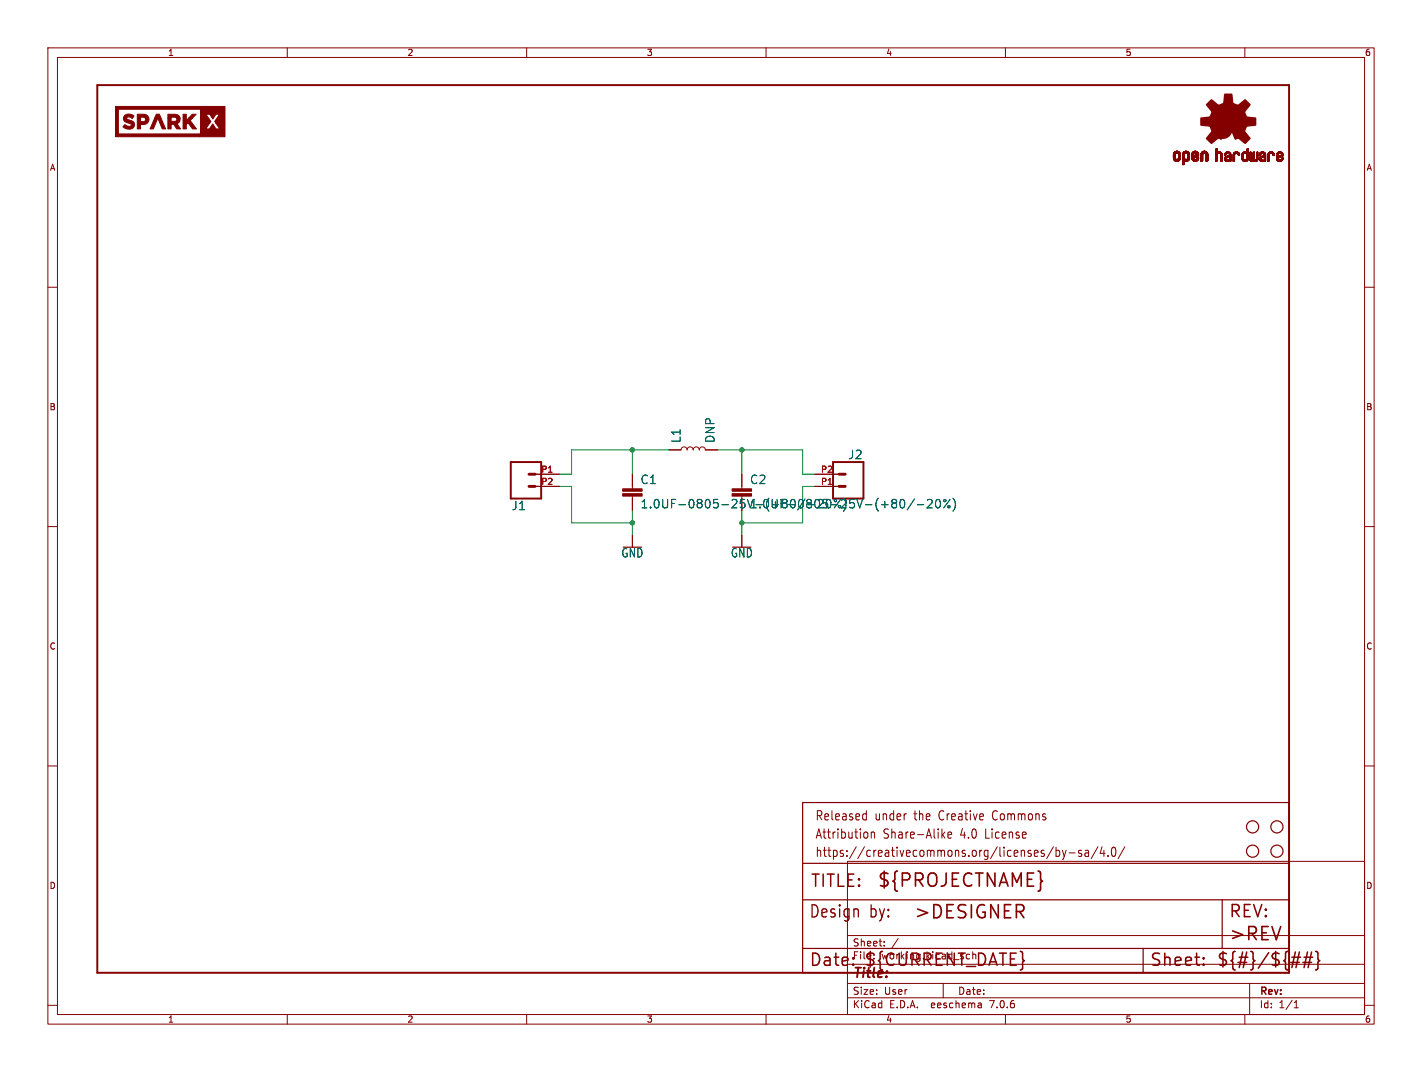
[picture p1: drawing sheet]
<svg xmlns="http://www.w3.org/2000/svg" width="297mm" height="224mm" viewBox="0 0 297 224" stroke-linecap="round" stroke-linejoin="round" font-family="sans-serif">
<defs><g id="words">
<g font-size="3.8" fill="#840000">
<text x="183.1" y="185.7">${PROJECTNAME}</text>
<text x="190.8" y="192.3">&gt;DESIGNER</text>
<text x="256.5" y="196.9">&gt;REV</text>
</g>
<g font-size="3.5" fill="#840000">
<text x="169.2" y="185.7">TITLE:</text>
<text x="168.9" y="192.1">Design</text>
<text x="181.6" y="192.1">by:</text>
<text x="256.5" y="192.1">REV:</text>
<text x="168.9" y="202.2">Date:</text>
<text x="180.3" y="202.2">${CURRENT_DATE}</text>
<text x="240" y="202.2">Sheet:</text>
<text x="254" y="202.2">${#}/${##}</text>
</g>
<text font-size="2.8" fill="#840000" x="178" y="204.8">Title:</text>
<g font-size="2.7" fill="#840000">
<text x="170.2" y="171.7">Released</text>
<text x="182.7" y="171.7">under</text>
<text x="191.1" y="171.7">the</text>
<text x="196.5" y="171.7">Creative</text>
<text x="208" y="171.7">Commons</text>
<text x="170.2" y="175.5">Attribution</text>
<text x="170.2" y="179.3">https://creativecommons.org/licenses/by-sa/4.0/</text>
<text x="184.5" y="175.5">Share-Alike</text>
<text x="200.8" y="175.5">4.0</text>
<text x="206.2" y="175.5">License</text>
</g>
<g font-size="2.5" fill="#006464">
<text x="142.3" y="92.6" transform="rotate(-90 142.3 92.6)">L1</text>
<text x="149.5" y="92.6" transform="rotate(-90 149.5 92.6)">DNP</text>
<text x="133.7" y="101.3">C1</text>
<text x="156.6" y="101.3">C2</text>
<text x="177.1" y="96.1">J2</text>
<text x="106.8" y="106.8">J1</text>
<text x="133.7" y="106.4">1.0UF-0805-25V-(+80/-20%)</text>
<text x="156.6" y="106.4">1.0UF-0805-25V-(+80/-20%)</text>
<text x="129.7" y="116.6">GND</text>
<text x="152.6" y="116.6">GND</text>
</g>
<g font-size="2.1" fill="#840000">
<text x="178" y="197.9">Sheet:</text>
<text x="178" y="200.6">File:</text>
<text x="184.1" y="200.6">working.kicad_sch</text>
<text x="178" y="208">Size:</text>
<text x="184.7" y="208">User</text>
<text x="200" y="208">Date:</text>
<text x="263" y="208.2">Rev:</text>
<text x="178" y="210.8">KiCad</text>
<text x="185.7" y="210.8">E.D.A.</text>
<text x="194.6" y="210.8">eeschema</text>
<text x="207" y="210.8">7.0.6</text>
<text x="263" y="210.8">Id:</text>
<text x="267.1" y="210.8">1/1</text>
</g>
<g font-size="1.8" fill="#840000">
<text x="35" y="11.9">1</text>
<text x="85" y="11.9">2</text>
<text x="135" y="11.9">3</text>
<text x="185" y="11.9">4</text>
<text x="235" y="11.9">5</text>
<text x="285" y="11.9">6</text>
<text x="10.3" y="35.9">A</text>
<text x="285.3" y="35.9">A</text>
<text x="10.3" y="85.9">B</text>
<text x="285.3" y="85.9">B</text>
<text x="10.3" y="135.9">C</text>
<text x="285.3" y="135.9">C</text>
<text x="10.3" y="185.9">D</text>
<text x="285.3" y="185.9">D</text>
<text x="35" y="213.8">1</text>
<text x="85" y="213.8">2</text>
<text x="135" y="213.8">3</text>
<text x="185" y="213.8">4</text>
<text x="235" y="213.8">5</text>
<text x="285" y="213.8">6</text>
</g>
<g font-size="1.8" fill="#a90000">
<text x="113" y="98.8">P1</text>
<text x="113" y="101.3">P2</text>
<text x="171.4" y="101.3">P1</text>
<text x="171.4" y="98.8">P2</text>
</g>
</g></defs>
<g fill="none" stroke="#840000" stroke-width=".21">
<path d="M10 10h277v203.9h-277zM12 12h273v199.9h-273zM60 10v2M110 10v2M160 10v2M210 10v2M260 10v2M10 60h2M285 60h2M111.8 99.1h5M132.1 99.1v3M139.7 94h2.5l.2-.5 .5-.2 .4 .2 .2 .5 .2-.5 .4-.2 .5 .2 .2 .5 .2-.5 .4-.2 .5 .2 .1 .5 .2-.5 .5-.2 .4 .2 .2 .5h2.6"/>
<path d="M154.9 99.1v3M170.2 99.1h5.1M10 110h2M111.8 101.6h5M132.1 103.6v3.1M132.1 111.8v2.5M154.9 103.6v.5M154.9 111.8v2.5M170.2 101.6h5.1M285 110h2M10 160h2M285 160h2"/>
<path d="M177 179.9h108v32h-108zM180.5 170l.4 .1M180.9 169.3v2M180.9 171.2l-.4 .1M181.2 174v.9M182 173.8v1.3M182 174l.2-.2 .4 .1 .1 1.2M196.9 174.4l.5 .7M197.4 173.8l-.7 .7M198 174.4l.8-.1-.1-.4-.5-.1-.2 .3 .1 .9h.6M220 176.9l-1.4 2.5M220.6 177v1.9"/>
<path d="M220.6 177.7l.4-.1 .3 .4-.1 .8h-.6M221.9 177.6l.4 1.3M222.3 178.9l-.2 .5-.2 .1M222.7 177.6l-.4 1.3M223.3 178.2h1.2M225.9 177.7l-.4-.1-.2 .3v.3l.6 .1v.5h-.6M226.7 177.7h.6l.1 1.2M227.4 178.1l-.6 .1a.4 .4 0 0 0-.2 .3 .4 .4 0 0 0 .2 .4l.6-.1M229.3 176.9l-1.4 2.5M230.2 176.9l-.4 1.4h1M230.6 177.6v1.3M231.4 178.7v.2"/>
<path d="M232.4 177.1l.3-.1a1.34 1.34 0 0 1 0 1.9h-.2a1.44 1.44 0 0 1-.1-1.8zM234.9 176.9l-1.4 2.5M177 195.4h108M184.7 197.5v.1M184.7 196.7v.1M187.6 196l-1.3 2M10 210h2M60 211.9v2M110 211.9v2M160 211.9v2M177 208.4h108M177 205.4h108"/>
<path d="M177 201.4h108M197 205.4v3M204.9 209.6l.1 .9M205 210.4l-.2 .1M205 209.9h-.2M210 211.9v2M260 211.9v2M261 205.4v6.5M270.3 210.5h.9M270.3 209.4l.4-.4v1.5M285 210h2"/>
</g>
<g fill="none" stroke="#840000" stroke-width=".25">
<path d="M167.6 167.6h101.6v35.6h-101.6zM167.6 198.1h101.6M167.6 180.3h101.6M167.6 188h101.6M238.8 198.1v5.1M255.3 188v10.1"/>
<circle cx="261.6" cy="172.7" r="1.27"/>
<circle cx="261.6" cy="177.8" r="1.27"/>
<circle cx="266.7" cy="177.8" r="1.27"/>
<circle cx="266.7" cy="172.7" r="1.27"/>
</g>
<g fill="none" stroke="#840000" stroke-width=".32">
<path d="M269.8 199.9h1.8M271.4 198.9l-.7 3.2M272.4 199.9h1.8M273.1 198.9l-.7 3.2M273.9 198.9l-.7 3.2M274.8 198.7l.3 .2 .2 .2v1.2l.3 .4-.3 .3v1.2l-.2 .3-.3 .1M178.2 201.4l.1 .1-.1 .1M251.4 201.4l.1 .1-.1 .1M251.4 201.4l-.1 .1 .1 .1M251.4 200.1v.2M251.4 201.4v.2M251.4 200.1l.1 .1-.1 .1"/>
<path d="M251.4 200.1l-.1 .1 .1 .1M269.6 201h1.8M272.1 201h1.8"/>
</g>
<path d="M20.3 17.8h248.9v185.4h-248.9zM106.7 96.5h6.3v7.6h-6.3zM174 96.5h6.3v7.6h-6.3z" fill="none" stroke="#840000" stroke-width=".41"/>
<path d="M110.5 99.1h1.3M175.3 99.1h1.2M110.5 101.6h1.3M175.3 101.6h1.2" fill="none" stroke="#840000" stroke-width=".61"/>
<g fill="#840000" stroke="#840000" stroke-width=".21">
<path d="M245.1 33h.4z"/>
<path d="M245.1 32.9l.4 .1z"/>
<path d="M245.1 32.9h.4z"/>
<path d="M245.1 32.8l.4 .1z"/>
<path d="M245.1 32.8h.4z"/>
<path d="M245.1 32.7l.4 .1z"/>
<path d="M245.1 32.7h.4z"/>
<path d="M245.1 32.6l.4 .1z"/>
<path d="M245.1 32.6h.4z"/>
<path d="M245.1 32.5l.4 .1z"/>
<path d="M245.1 32.5h.4z"/>
<path d="M245.1 32.4l.4 .1z"/>
<path d="M245.1 32.4h.4z"/>
<path d="M245.1 32.3l.4 .1z"/>
<path d="M245.1 32.3h.4z"/>
<path d="M245.1 33.1h.4z"/>
<path d="M245.1 33l.4 .1z"/>
<path d="M245.1 32.2l.4 .1z"/>
<path d="M245.1 32.2h.4z"/>
<path d="M245.1 33.2h.5z"/>
<path d="M245.1 33.2h.4z"/>
<path d="M245.1 33.1l.4 .1z"/>
<path d="M245.1 32.1l.4 .1z"/>
<path d="M245.1 32.1h.4z"/>
<path d="M245.1 33.2l.5 .1z"/>
<path d="M245.1 32.1h.5z"/>
<path d="M245.1 32l.5 .1z"/>
<path d="M245.1 32h.5z"/>
<path d="M245.1 33.3h.6z"/>
<path d="M245.1 33.3h.5z"/>
<path d="M245.1 32h.6z"/>
<path d="M245.2 33.3h.5z"/>
<path d="M245.2 32h.5z"/>
<path d="M245.2 33.3h1.3z"/>
<path d="M245.2 33.3h.6z"/>
<path d="M245.2 32h1.2z"/>
<path d="M245.2 33.4h1.2z"/>
<path d="M245.2 33.3l1.2 .1z"/>
<path d="M245.2 31.9l1.2 .1z"/>
<path d="M245.2 31.9h1.2z"/>
<path d="M245.2 31.8l1.2 .1z"/>
<path d="M245.2 33.4l1.2 .1z"/>
<path d="M245.2 31.8h1.2z"/>
<path d="M245.3 33.5h1.1z"/>
<path d="M245.3 31.8h1.1z"/>
<path d="M245.3 33.5h1z"/>
<path d="M245.3 31.8h1z"/>
<path d="M245.3 33.5l1 .1z"/>
<path d="M245.3 31.7l1 .1z"/>
<path d="M245.4 33.6h.9z"/>
<path d="M245.4 31.7h.9z"/>
<path d="M245.4 33.6h.8z"/>
<path d="M245.4 31.7h.8z"/>
<path d="M245.5 31.7h.7z"/>
<path d="M245.5 33.6h.7z"/>
<path d="M245.5 33.6l.6 .1z"/>
<path d="M245.5 31.6l.6 .1z"/>
<path d="M245.5 33.7h.6z"/>
<path d="M245.5 31.6h.6z"/>
<path d="M245.6 31.6h.4z"/>
<path d="M245.6 33.7h.4z"/>
<path d="M245.7 31.6h.3z"/>
<path d="M245.7 33.7h.2z"/>
<path d="M245.7 31.6h.2z"/>
<path d="M245.9 32h.6z"/>
<path d="M245.9 33.3h.6z"/>
<path d="M246 33.3h.5z"/>
<path d="M246 32h.5z"/>
<path d="M246 33.2l.5 .1z"/>
<path d="M246 33.2h.5z"/>
<path d="M246 32l.5 .1z"/>
<path d="M246 32.1h.5z"/>
<path d="M246.1 33.2h.4z"/>
<path d="M246.1 32.1h.4z"/>
<path d="M246.1 32.1l.4 .1z"/>
<path d="M246.1 33.1l.4 .1z"/>
<path d="M246.1 33.1h.4z"/>
<path d="M246.1 32.2h.4z"/>
<path d="M246.1 33l.4 .1z"/>
<path d="M246.1 33h.4z"/>
<path d="M246.1 32.9l.4 .1z"/>
<path d="M246.1 32.9h.4z"/>
<path d="M246.1 32.8l.4 .1z"/>
<path d="M246.1 32.8h.4z"/>
<path d="M246.1 32.7l.4 .1z"/>
<path d="M246.1 32.7h.4z"/>
<path d="M246.1 32.6l.4 .1z"/>
<path d="M246.1 32.6h.4z"/>
<path d="M246.1 32.5l.4 .1z"/>
<path d="M246.1 32.5h.4z"/>
<path d="M246.1 32.4l.4 .1z"/>
<path d="M246.1 32.4h.4z"/>
<path d="M246.1 32.3l.4 .1z"/>
<path d="M246.1 32.3h.4z"/>
<path d="M246.1 32.2l.4 .1z"/>
<path d="M247 34.3l.2 .1z"/>
<path d="M247 34.3h.2z"/>
<path d="M247 34.3h.3z"/>
<path d="M247 34.3h.4z"/>
<path d="M247 34.2l.4 .1z"/>
<path d="M247 34.2h.4z"/>
<path d="M247 34.1l.4 .1z"/>
<path d="M247 34.1h.4z"/>
<path d="M247 34l.4 .1z"/>
<path d="M247 34h.4z"/>
<path d="M247 33.9l.4 .1z"/>
<path d="M247 33.9h.4z"/>
<path d="M247 33.8l.4 .1z"/>
<path d="M247 33.8h.4z"/>
<path d="M247 33.7l.4 .1z"/>
<path d="M247 33.7h.4z"/>
<path d="M247 33.6l1 .1z"/>
<path d="M247 33.6h1.1z"/>
<path d="M247 33.6h1.2z"/>
<path d="M247 33.5l1.2 .1z"/>
<path d="M247 33.5h1.2z"/>
<path d="M247 33.5h1.3z"/>
<path d="M247 33.4l1.3 .1z"/>
<path d="M247 33.4h1.3z"/>
<path d="M247 33.4h1.4z"/>
<path d="M247 33.3l1.4 .1z"/>
<path d="M247 33.3h1.4z"/>
<path d="M247 33.3h.7z"/>
<path d="M247 33.3h.6z"/>
<path d="M247 33.3h.5z"/>
<path d="M247 33.2l.5 .1z"/>
<path d="M247 33.2h.5z"/>
<path d="M247 33.2h.4z"/>
<path d="M247 33.1l.4 .1z"/>
<path d="M247 33.1h.4z"/>
<path d="M247 33l.4 .1z"/>
<path d="M247 33h.4z"/>
<path d="M247 32.9l.4 .1z"/>
<path d="M247 32.9h.4z"/>
<path d="M247 32.8l.4 .1z"/>
<path d="M247 32.8h.4z"/>
<path d="M247 32.7l.4 .1z"/>
<path d="M247 32.7h.4z"/>
<path d="M247 32.6l.4 .1z"/>
<path d="M247 32.6h.4z"/>
<path d="M247 32.5l.4 .1z"/>
<path d="M247 32.5h.4z"/>
<path d="M247 32.4l.4 .1z"/>
<path d="M247 32.4h.4z"/>
<path d="M247 32.3l.4 .1z"/>
<path d="M247 32.3h.4z"/>
<path d="M247 32.2l.4 .1z"/>
<path d="M247 32.2h.4z"/>
<path d="M247 34.4h.2z"/>
<path d="M247 32.1l.4 .1z"/>
<path d="M247 32.1h.5z"/>
<path d="M247 34.4h.1z"/>
<path d="M247 32l.5 .1z"/>
<path d="M247 32h.5z"/>
<path d="M247 32h.6z"/>
<path d="M247.1 32h.5z"/>
<path d="M247.1 32h1.3z"/>
<path d="M247.1 31.9l1.3 .1z"/>
<path d="M247.1 31.9h1.3z"/>
<path d="M247.1 31.9h1.2z"/>
<path d="M247.1 31.8l1.2 .1z"/>
<path d="M247.2 31.8h1.1z"/>
<path d="M247.2 31.8h1z"/>
<path d="M247.2 31.7l1 .1z"/>
<path d="M247.3 31.7h.9z"/>
<path d="M247.3 31.7h.8z"/>
<path d="M247.4 31.7h.7z"/>
<path d="M247.4 31.6l.6 .1z"/>
<path d="M247.5 33.7h.5z"/>
<path d="M247.5 31.6h.5z"/>
<path d="M247.5 33.7h.4z"/>
<path d="M247.5 31.6h.4z"/>
<path d="M247.6 33.7h.3z"/>
<path d="M247.6 31.6h.3z"/>
<path d="M247.6 31.6h.2z"/>
<path d="M247.6 33.7h.2z"/>
<path d="M247.8 32h.6z"/>
<path d="M247.8 33.3h.6z"/>
<path d="M247.9 33.3h.5z"/>
<path d="M247.9 32h.5z"/>
<path d="M247.9 33.2l.5 .1z"/>
<path d="M247.9 32l.5 .1z"/>
<path d="M248 33.2h.4z"/>
<path d="M248 32.1h.4z"/>
<path d="M248 32.1l.4 .1z"/>
<path d="M248 33.1l.4 .1z"/>
<path d="M248 32.2h.4z"/>
<path d="M248 33.1h.4z"/>
<path d="M248 33.1h.5z"/>
<path d="M248 32.2h.5z"/>
<path d="M248.1 33.1h.4z"/>
<path d="M248.1 32.2h.4z"/>
<path d="M248.1 33l.4 .1z"/>
<path d="M248.1 33h.4z"/>
<path d="M248.1 32.3h.4z"/>
<path d="M248.1 32.2l.4 .1z"/>
<path d="M248.1 32.9l.4 .1z"/>
<path d="M248.1 32.9h.4z"/>
<path d="M248.1 32.8l.4 .1z"/>
<path d="M248.1 32.8h.4z"/>
<path d="M248.1 32.7l.4 .1z"/>
<path d="M248.1 32.7h.4z"/>
<path d="M248.1 32.6l.4 .1z"/>
<path d="M248.1 32.6h.4z"/>
<path d="M248.1 32.5l.4 .1z"/>
<path d="M248.1 32.5h.4z"/>
<path d="M248.1 32.4l.4 .1z"/>
<path d="M248.1 32.4h.4z"/>
<path d="M248.1 32.3l.4 .1z"/>
<path d="M248.9 33.1h.4z"/>
<path d="M248.9 33l.4 .1z"/>
<path d="M248.9 33h.4z"/>
<path d="M248.9 33h.5z"/>
<path d="M248.9 32.9l.5 .1z"/>
<path d="M248.9 32.9h.5z"/>
<path d="M248.9 32.9h.6z"/>
<path d="M248.9 32.9h.7z"/>
<path d="M248.9 32.8l.7 .1z"/>
<path d="M248.9 32.8h.7z"/>
<path d="M248.9 32.8h.8z"/>
<path d="M248.9 32.8h.9z"/>
<path d="M248.9 32.7l.9 .1z"/>
<path d="M248.9 32.7h1z"/>
<path d="M248.9 32.7h1.1z"/>
<path d="M248.9 32.6l1.2 .1z"/>
<path d="M248.9 32.6h1.2z"/>
<path d="M248.9 32.6h1.3z"/>
<path d="M248.9 32.6h1.4z"/>
<path d="M248.9 32.5l1.4 .1z"/>
<path d="M248.9 32.5h1.4z"/>
<path d="M248.9 32.5h.4z"/>
<path d="M248.9 32.4l.4 .1z"/>
<path d="M248.9 32.4h.4z"/>
<path d="M248.9 32.3l.4 .1z"/>
<path d="M248.9 32.3h.4z"/>
<path d="M248.9 32.2l.4 .1z"/>
<path d="M248.9 32.2h.4z"/>
<path d="M248.9 33.2h.5z"/>
<path d="M248.9 33.2h.4z"/>
<path d="M248.9 33.1l.4 .1z"/>
<path d="M248.9 32.1l.4 .1z"/>
<path d="M248.9 32.1h.4z"/>
<path d="M248.9 32.1h.5z"/>
<path d="M248.9 33.3h.5z"/>
<path d="M248.9 33.2l.5 .1z"/>
<path d="M248.9 32l.5 .1z"/>
<path d="M249 33.3h.5z"/>
<path d="M249 32h.4z"/>
<path d="M249 32h.5z"/>
<path d="M249 33.3h1.3z"/>
<path d="M249 33.3h.6z"/>
<path d="M249 32h.6z"/>
<path d="M249 33.4h1.3z"/>
<path d="M249 33.3l1.3 .1z"/>
<path d="M249 32h1.3z"/>
<path d="M249 31.9l1.3 .1z"/>
<path d="M249 31.9h1.3z"/>
<path d="M249 33.4h1.2z"/>
<path d="M249 31.9h1.2z"/>
<path d="M249.1 33.4h1.1z"/>
<path d="M249.1 31.9h1.1z"/>
<path d="M249.1 33.4l1.1 .1z"/>
<path d="M249.1 33.5h1.1z"/>
<path d="M249.1 31.8l1.1 .1z"/>
<path d="M249.1 31.8h1.1z"/>
<path d="M249.1 33.5h1z"/>
<path d="M249.1 31.8h1z"/>
<path d="M249.2 33.5h.9z"/>
<path d="M249.2 31.8h.9z"/>
<path d="M249.2 33.5l.9 .1z"/>
<path d="M249.2 31.7l.9 .1z"/>
<path d="M249.2 33.6h.9z"/>
<path d="M249.2 31.7h.9z"/>
<path d="M249.2 33.6h.8z"/>
<path d="M249.2 31.7h.8z"/>
<path d="M249.3 33.6h.7z"/>
<path d="M249.3 31.7h.7z"/>
<path d="M249.3 31.6l.6 .1z"/>
<path d="M249.3 33.6l.6 .1z"/>
<path d="M249.4 31.6h.5z"/>
<path d="M249.4 33.7h.5z"/>
<path d="M249.4 32.5h.9z"/>
<path d="M249.4 31.6h.4z"/>
<path d="M249.4 33.7h.4z"/>
<path d="M249.5 31.6h.3z"/>
<path d="M249.5 33.7h.3z"/>
<path d="M249.5 32.5h.8z"/>
<path d="M249.5 33.7h.2z"/>
<path d="M249.5 31.6h.2z"/>
<path d="M249.6 32.4l.7 .1z"/>
<path d="M249.6 32.4h.7z"/>
<path d="M249.7 32.4h.6z"/>
<path d="M249.7 32h.6z"/>
<path d="M249.7 33.3h.6z"/>
<path d="M249.8 33.3h.5z"/>
<path d="M249.8 32.4h.5z"/>
<path d="M249.8 32h.5z"/>
<path d="M249.8 32.3l.5 .1z"/>
<path d="M249.8 32.3h.5z"/>
<path d="M249.8 32l.5 .1z"/>
<path d="M249.9 33.2l.4 .1z"/>
<path d="M249.9 32.1h.4z"/>
<path d="M249.9 33.2h.4z"/>
<path d="M249.9 32.3h.4z"/>
<path d="M249.9 32.1l.4 .1z"/>
<path d="M249.9 32.2h.4z"/>
<path d="M249.9 33.1l.4 .1z"/>
<path d="M249.9 33.1h.4z"/>
<path d="M249.9 32.2l.4 .1z"/>
<path d="M250 33.1h.3z"/>
<path d="M250 33l.3 .1z"/>
<path d="M250 33h.3z"/>
<path d="M250 32.9l.3 .1z"/>
<path d="M250 32.9h.3z"/>
<path d="M250.1 32.9h.2z"/>
<path d="M250.1 32.8l.2 .1z"/>
<path d="M250.1 32.8h.2z"/>
<path d="M250.2 32.8h.1z"/>
<path d="M250.8 33.6h.3z"/>
<path d="M250.8 33.6h.4z"/>
<path d="M250.8 33.5l.4 .1z"/>
<path d="M250.8 33.5h.4z"/>
<path d="M250.8 33.4l.4 .1z"/>
<path d="M250.8 33.4h.4z"/>
<path d="M250.8 33.3l.4 .1z"/>
<path d="M250.8 33.3h.4z"/>
<path d="M250.8 33.2l.4 .1z"/>
<path d="M250.8 33.2h.4z"/>
<path d="M250.8 33.1l.4 .1z"/>
<path d="M250.8 33.1h.4z"/>
<path d="M250.8 33l.4 .1z"/>
<path d="M250.8 33h.4z"/>
<path d="M250.8 32.9l.4 .1z"/>
<path d="M250.8 32.9h.4z"/>
<path d="M250.8 32.8l.4 .1z"/>
<path d="M250.8 32.8h.4z"/>
<path d="M250.8 32.7l.4 .1z"/>
<path d="M250.8 32.7h.4z"/>
<path d="M250.8 32.6l.4 .1z"/>
<path d="M250.8 32.6h.4z"/>
<path d="M250.8 32.5l.4 .1z"/>
<path d="M250.8 32.5h.4z"/>
<path d="M250.8 32.4l.4 .1z"/>
<path d="M250.8 32.4h.4z"/>
<path d="M250.8 32.3l.4 .1z"/>
<path d="M250.8 32.3h.4z"/>
<path d="M250.8 32.2l.4 .1z"/>
<path d="M250.8 32.2h.4z"/>
<path d="M250.8 33.6l.2 .1z"/>
<path d="M250.8 32.2h.5z"/>
<path d="M250.8 33.7h.2z"/>
<path d="M250.8 32.1l.5 .1z"/>
<path d="M250.8 32.1h.5z"/>
<path d="M250.9 32.1h.4z"/>
<path d="M250.9 32l.4 .1z"/>
<path d="M250.9 32h.5z"/>
<path d="M250.9 32h.6z"/>
<path d="M250.9 32h1.3z"/>
<path d="M250.9 31.9l1.3 .1z"/>
<path d="M250.9 31.9h1.3z"/>
<path d="M250.9 31.9h1.2z"/>
<path d="M251 31.9h1.1z"/>
<path d="M251 31.8l1.1 .1z"/>
<path d="M251 31.8h1.1z"/>
<path d="M251.1 31.8h.9z"/>
<path d="M251.1 31.7l.9 .1z"/>
<path d="M251.1 31.7h.9z"/>
<path d="M251.1 31.7h.8z"/>
<path d="M251.2 31.7h.7z"/>
<path d="M251.2 31.6l.6 .1z"/>
<path d="M251.3 31.6h.5z"/>
<path d="M251.4 31.6h.3z"/>
<path d="M251.5 31.6h.2z"/>
<path d="M251.6 32h.6z"/>
<path d="M251.7 32h.5z"/>
<path d="M251.8 32l.4 .1z"/>
<path d="M251.8 32.1h.4z"/>
<path d="M251.8 32.1h.5z"/>
<path d="M251.8 32.1l.5 .1z"/>
<path d="M251.8 32.2h.5z"/>
<path d="M251.9 32.2h.4z"/>
<path d="M251.9 33.6h.3z"/>
<path d="M251.9 33.6h.4z"/>
<path d="M251.9 33.5l.4 .1z"/>
<path d="M251.9 33.5h.4z"/>
<path d="M251.9 33.4l.4 .1z"/>
<path d="M251.9 33.4h.4z"/>
<path d="M251.9 33.3l.4 .1z"/>
<path d="M251.9 33.3h.4z"/>
<path d="M251.9 33.2l.4 .1z"/>
<path d="M251.9 33.2h.4z"/>
<path d="M251.9 33.1l.4 .1z"/>
<path d="M251.9 33.1h.4z"/>
<path d="M251.9 33l.4 .1z"/>
<path d="M251.9 33h.4z"/>
<path d="M251.9 32.9l.4 .1z"/>
<path d="M251.9 32.9h.4z"/>
<path d="M251.9 32.8l.4 .1z"/>
<path d="M251.9 32.8h.4z"/>
<path d="M251.9 32.7l.4 .1z"/>
<path d="M251.9 32.7h.4z"/>
<path d="M251.9 32.6l.4 .1z"/>
<path d="M251.9 32.6h.4z"/>
<path d="M251.9 32.5l.4 .1z"/>
<path d="M251.9 32.5h.4z"/>
<path d="M251.9 32.4l.4 .1z"/>
<path d="M251.9 32.4h.4z"/>
<path d="M251.9 32.3l.4 .1z"/>
<path d="M251.9 32.3h.4z"/>
<path d="M251.9 32.2l.4 .1z"/>
<path d="M251.9 33.6l.2 .1z"/>
<path d="M251.9 33.6h.2z"/>
<path d="M251.9 33.7h.2z"/>
<path d="M253.9 33.7h.2z"/>
<path d="M253.9 31.2h.3z"/>
<path d="M253.9 33.6l.3 .1z"/>
<path d="M253.9 33.6h.3z"/>
<path d="M253.9 33.5l.3 .1z"/>
<path d="M253.9 33.5h.3z"/>
<path d="M253.9 33.4l.3 .1z"/>
<path d="M253.9 33.4h.3z"/>
<path d="M253.9 33.3l.3 .1z"/>
<path d="M253.9 33.3h.3z"/>
<path d="M253.9 33.2l.3 .1z"/>
<path d="M253.9 33.2h.3z"/>
<path d="M253.9 33.1l.3 .1z"/>
<path d="M253.9 33.1h.3z"/>
<path d="M253.9 33l.3 .1z"/>
<path d="M253.9 33h.3z"/>
<path d="M253.9 32.9l.3 .1z"/>
<path d="M253.9 32.9h.3z"/>
<path d="M253.9 32.8l.3 .1z"/>
<path d="M253.9 32.8h.3z"/>
<path d="M253.9 32.7l.3 .1z"/>
<path d="M253.9 32.7h.3z"/>
<path d="M253.9 32.6l.3 .1z"/>
<path d="M253.9 32.6h.3z"/>
<path d="M253.9 32.5l.3 .1z"/>
<path d="M253.9 32.5h.3z"/>
<path d="M253.9 32.4l.3 .1z"/>
<path d="M253.9 32.4h.3z"/>
<path d="M253.9 32.3l.3 .1z"/>
<path d="M253.9 32.3h.3z"/>
<path d="M253.9 32.2l.3 .1z"/>
<path d="M253.9 32.2h.4z"/>
<path d="M253.9 32.1l.4 .1z"/>
<path d="M253.9 32.1h.4z"/>
<path d="M253.9 32.1h.5z"/>
<path d="M253.9 32l.5 .1z"/>
<path d="M253.9 32h.6z"/>
<path d="M253.9 32h.7z"/>
<path d="M253.9 32h1.3z"/>
<path d="M253.9 32h1.2z"/>
<path d="M253.9 31.9l1.2 .1z"/>
<path d="M253.9 31.9h1.2z"/>
<path d="M253.9 31.9h1.1z"/>
<path d="M253.9 31.8l1.1 .1z"/>
<path d="M253.9 31.8h1.1z"/>
<path d="M253.9 31.8h1z"/>
<path d="M253.9 31.8h.3z"/>
<path d="M253.9 31.7l.3 .1z"/>
<path d="M253.9 31.7h.3z"/>
<path d="M253.9 31.6l.3 .1z"/>
<path d="M253.9 31.6h.3z"/>
<path d="M253.9 31.5l.3 .1z"/>
<path d="M253.9 31.5h.3z"/>
<path d="M253.9 31.4l.3 .1z"/>
<path d="M253.9 31.4h.3z"/>
<path d="M253.9 31.3l.3 .1z"/>
<path d="M253.9 31.3h.3z"/>
<path d="M253.9 31.2l.3 .1z"/>
<path d="M254 31.1l.2 .1z"/>
<path d="M254 31.1h.2z"/>
<path d="M254.1 31.1h.1z"/>
<path d="M254.3 31.8h.6z"/>
<path d="M254.4 31.8h.5z"/>
<path d="M254.4 31.7l.4 .1z"/>
<path d="M254.4 31.7h.4z"/>
<path d="M254.7 32h.5z"/>
<path d="M254.8 32h.4z"/>
<path d="M254.8 32l.4 .1z"/>
<path d="M254.8 32.1h.4z"/>
<path d="M254.9 32.1h.3z"/>
<path d="M254.9 32.1h.4z"/>
<path d="M254.9 32.1l.4 .1z"/>
<path d="M254.9 32.2h.4z"/>
<path d="M255 32.2h.3z"/>
<path d="M255 32.2l.3 .1z"/>
<path d="M255 32.3h.3z"/>
<path d="M255 32.4h.3z"/>
<path d="M255 32.3l.3 .1z"/>
<path d="M255 33.7h.1z"/>
<path d="M255 33.7h.2z"/>
<path d="M255 33.6l.2 .1z"/>
<path d="M255 33.6h.3z"/>
<path d="M255 33.5l.3 .1z"/>
<path d="M255 33.5h.3z"/>
<path d="M255 33.4l.3 .1z"/>
<path d="M255 33.4h.3z"/>
<path d="M255 33.3l.3 .1z"/>
<path d="M255 33.3h.3z"/>
<path d="M255 33.2l.3 .1z"/>
<path d="M255 33.2h.3z"/>
<path d="M255 33.1l.3 .1z"/>
<path d="M255 33.1h.3z"/>
<path d="M255 33l.3 .1z"/>
<path d="M255 33h.3z"/>
<path d="M255 32.9l.3 .1z"/>
<path d="M255 32.9h.3z"/>
<path d="M255 32.8l.3 .1z"/>
<path d="M255 32.8h.3z"/>
<path d="M255 32.7l.3 .1z"/>
<path d="M255 32.7h.3z"/>
<path d="M255 32.6l.3 .1z"/>
<path d="M255 32.6h.3z"/>
<path d="M255 32.5l.3 .1z"/>
<path d="M255 32.5h.3z"/>
<path d="M255 32.4l.3 .1z"/>
<path d="M255.7 33.3h.4z"/>
<path d="M255.7 33.2l.3 .1z"/>
<path d="M255.7 33.2h.3z"/>
<path d="M255.7 33.1l.4 .1z"/>
<path d="M255.7 33.1h.4z"/>
<path d="M255.7 32.5h.2z"/>
<path d="M255.7 32.5h.3z"/>
<path d="M255.7 32.4l.3 .1z"/>
<path d="M255.7 32.4h.3z"/>
<path d="M255.8 33.3l.3 .1z"/>
<path d="M255.8 33.3h.3z"/>
<path d="M255.8 33.1h.3z"/>
<path d="M255.8 32.5h.1z"/>
<path d="M255.8 32.3l.2 .1z"/>
<path d="M255.8 32.3h.2z"/>
<path d="M255.8 33.4h.3z"/>
<path d="M255.8 33l.3 .1z"/>
<path d="M255.8 33h.3z"/>
<path d="M255.8 33h.4z"/>
<path d="M255.8 32.3h.3z"/>
<path d="M255.8 32.2l.3 .1z"/>
<path d="M255.8 32.2h.3z"/>
<path d="M255.8 33.4h.4z"/>
<path d="M255.8 33h.5z"/>
<path d="M255.8 33.5h.8z"/>
<path d="M255.8 33.4l.5 .1z"/>
<path d="M255.8 32.9l.5 .1z"/>
<path d="M255.8 32.1l.3 .1z"/>
<path d="M255.8 32.1h.4z"/>
<path d="M255.8 32.9h.5z"/>
<path d="M255.8 32.9h.6z"/>
<path d="M255.9 33.5h.7z"/>
<path d="M255.9 32.9h.6z"/>
<path d="M255.9 32l.3 .1z"/>
<path d="M255.9 32h.4z"/>
<path d="M255.9 33.5l.7 .1z"/>
<path d="M255.9 32.8l.6 .1z"/>
<path d="M255.9 32h.5z"/>
<path d="M255.9 33.6h.7z"/>
<path d="M255.9 32.8h.6z"/>
<path d="M255.9 32h1.1z"/>
<path d="M255.9 32.8h.7z"/>
<path d="M255.9 31.9l1 .1z"/>
<path d="M255.9 31.9h1z"/>
<path d="M256 33.6h.6z"/>
<path d="M256 32.8h.7z"/>
<path d="M256 31.9h.9z"/>
<path d="M256 33.6l.6 .1z"/>
<path d="M256 32.7l1.1 .1z"/>
<path d="M256 31.8l.8 .1z"/>
<path d="M256 33.7h.6z"/>
<path d="M256 31.8h.8z"/>
<path d="M256.1 31.8h.7z"/>
<path d="M256.1 32.7h1z"/>
<path d="M256.1 33.7h.5z"/>
<path d="M256.1 31.8h.6z"/>
<path d="M256.2 33.7h.4z"/>
<path d="M256.2 32.7h.9z"/>
<path d="M256.2 31.8h.5z"/>
<path d="M256.2 31.7l.5 .1z"/>
<path d="M256.2 31.7h.4z"/>
<path d="M256.3 32.6l.8 .1z"/>
<path d="M256.3 32.6h.8z"/>
<path d="M256.4 33.4l.2 .1z"/>
<path d="M256.4 32.6h.7z"/>
<path d="M256.4 31.7h.1z"/>
<path d="M256.4 33.4h.2z"/>
<path d="M256.5 32h.5z"/>
<path d="M256.5 32.6h.6z"/>
<path d="M256.5 32.5l.6 .1z"/>
<path d="M256.5 32.5h.6z"/>
<path d="M256.6 32.5h.5z"/>
<path d="M256.6 32h.4z"/>
<path d="M256.6 32l.4 .1z"/>
<path d="M256.6 32.1h.4z"/>
<path d="M256.7 32.1h.3z"/>
<path d="M256.7 32.5h.4z"/>
<path d="M256.7 32.1h.4z"/>
<path d="M256.7 32.1l.4 .1z"/>
<path d="M256.7 32.2h.4z"/>
<path d="M256.8 32.4l.3 .1z"/>
<path d="M256.8 32.2h.3z"/>
<path d="M256.8 32.8h.3z"/>
<path d="M256.8 32.4h.3z"/>
<path d="M256.8 32.3h.3z"/>
<path d="M256.8 32.2l.3 .1z"/>
<path d="M256.8 33.7h.2z"/>
<path d="M256.8 33.6l.3 .1z"/>
<path d="M256.8 33.6h.3z"/>
<path d="M256.8 33.5l.3 .1z"/>
<path d="M256.8 33.5h.3z"/>
<path d="M256.8 33.4l.3 .1z"/>
<path d="M256.8 33.4h.3z"/>
<path d="M256.8 33.3l.3 .1z"/>
<path d="M256.8 33.3h.3z"/>
<path d="M256.8 33.2l.3 .1z"/>
<path d="M256.8 33.2h.3z"/>
<path d="M256.8 33.1l.3 .1z"/>
<path d="M256.8 33.1h.3z"/>
<path d="M256.8 33l.3 .1z"/>
<path d="M256.8 33h.3z"/>
<path d="M256.8 32.9l.3 .1z"/>
<path d="M256.8 32.9h.3z"/>
<path d="M256.8 32.8l.3 .1z"/>
<path d="M256.8 32.3l.3 .1z"/>
<path d="M257.6 33.7h.1z"/>
<path d="M257.6 33.6l.2 .1z"/>
<path d="M257.6 33.6h.2z"/>
<path d="M257.6 33.6h.3z"/>
<path d="M257.6 33.5l.3 .1z"/>
<path d="M257.6 33.5h.3z"/>
<path d="M257.6 33.4l.3 .1z"/>
<path d="M257.6 33.4h.3z"/>
<path d="M257.6 33.3l.3 .1z"/>
<path d="M257.6 33.3h.3z"/>
<path d="M257.6 33.2l.3 .1z"/>
<path d="M257.6 33.2h.3z"/>
<path d="M257.6 33.1l.3 .1z"/>
<path d="M257.6 33.1h.3z"/>
<path d="M257.6 33l.3 .1z"/>
<path d="M257.6 33h.3z"/>
<path d="M257.6 32.9l.3 .1z"/>
<path d="M257.6 32.9h.3z"/>
<path d="M257.6 32.8l.3 .1z"/>
<path d="M257.6 32.8h.3z"/>
<path d="M257.6 32.7l.3 .1z"/>
<path d="M257.6 32.7h.3z"/>
<path d="M257.6 32.6l.3 .1z"/>
<path d="M257.6 32.6h.3z"/>
<path d="M257.6 32.5l.3 .1z"/>
<path d="M257.6 32.5h.3z"/>
<path d="M257.6 32.4l.3 .1z"/>
<path d="M257.6 32.4h.3z"/>
<path d="M257.6 32.3l.3 .1z"/>
<path d="M257.6 32.3h.3z"/>
<path d="M257.6 32.2l.3 .1z"/>
<path d="M257.6 32.2h.3z"/>
<path d="M257.6 32.1l.4 .1z"/>
<path d="M257.6 32.1h.4z"/>
<path d="M257.7 32l.4 .1z"/>
<path d="M257.7 32h.4z"/>
<path d="M257.7 32h.5z"/>
<path d="M257.7 32h1.1z"/>
<path d="M257.7 31.9l1.1 .1z"/>
<path d="M257.7 31.9h1z"/>
<path d="M257.8 31.9h.9z"/>
<path d="M257.8 31.8l.9 .1z"/>
<path d="M257.8 31.8h.8z"/>
<path d="M257.9 31.8h.7z"/>
<path d="M258 31.8h.5z"/>
<path d="M258 31.7l.5 .1z"/>
<path d="M258.1 31.7h.3z"/>
<path d="M258.2 31.7h.1z"/>
<path d="M258.3 32h.5z"/>
<path d="M258.4 32h.4z"/>
<path d="M258.4 32l.4 .1z"/>
<path d="M258.5 32.1h.3z"/>
<path d="M258.5 32.1h.4z"/>
<path d="M258.5 32.1l.4 .1z"/>
<path d="M258.6 32.2h.3z"/>
<path d="M258.6 32.2l.3 .1z"/>
<path d="M258.6 32.3h.3z"/>
<path d="M258.6 32.4h.3z"/>
<path d="M258.6 32.3l.3 .1z"/>
<path d="M258.7 32.5h.1z"/>
<path d="M258.7 32.4l.1 .1z"/>
<path d="M258.7 32.4h.2z"/>
<path d="M259.4 33.1h.3z"/>
<path d="M259.4 33l.3 .1z"/>
<path d="M259.4 33h.3z"/>
<path d="M259.4 32.9l.3 .1z"/>
<path d="M259.4 32.9h.3z"/>
<path d="M259.4 32.8l.3 .1z"/>
<path d="M259.4 32.8h.3z"/>
<path d="M259.4 32.7l.3 .1z"/>
<path d="M259.4 32.7h.3z"/>
<path d="M259.4 32.6l.3 .1z"/>
<path d="M259.4 32.6h.3z"/>
<path d="M259.4 32.5l.3 .1z"/>
<path d="M259.4 32.5h.3z"/>
<path d="M259.4 32.4l.3 .1z"/>
<path d="M259.4 32.4h.3z"/>
<path d="M259.4 32.3l.3 .1z"/>
<path d="M259.4 32.3h.3z"/>
<path d="M259.4 33.2h.3z"/>
<path d="M259.4 33.1l.3 .1z"/>
<path d="M259.4 33.3h.3z"/>
<path d="M259.4 33.2l.3 .1z"/>
<path d="M259.4 32.2l.3 .1z"/>
<path d="M259.4 32.2h.3z"/>
<path d="M259.4 33.3h.4z"/>
<path d="M259.4 32.1l.4 .1z"/>
<path d="M259.4 33.4h.4z"/>
<path d="M259.4 33.3l.4 .1z"/>
<path d="M259.4 32.1h.4z"/>
<path d="M259.5 33.4h.4z"/>
<path d="M259.5 32.1h.3z"/>
<path d="M259.5 32l.4 .1z"/>
<path d="M259.5 33.4h.5z"/>
<path d="M259.5 32h.4z"/>
<path d="M259.5 33.5h1.1z"/>
<path d="M259.5 33.4l.5 .1z"/>
<path d="M259.5 32h.5z"/>
<path d="M259.5 32h1.2z"/>
<path d="M259.5 31.9l1.2 .1z"/>
<path d="M259.5 31.9h1.2z"/>
<path d="M259.6 33.5h.9z"/>
<path d="M259.6 31.9h1.1z"/>
<path d="M259.6 33.5l.9 .1z"/>
<path d="M259.6 33.6h.9z"/>
<path d="M259.6 31.8l1.1 .1z"/>
<path d="M259.7 33.6h.8z"/>
<path d="M259.7 31.8h1z"/>
<path d="M259.7 33.6h.7z"/>
<path d="M259.7 33.6l.7 .1z"/>
<path d="M259.7 33.7h.7z"/>
<path d="M259.7 31.8h.7z"/>
<path d="M259.8 33.7h.6z"/>
<path d="M259.8 33.7h.5z"/>
<path d="M259.8 31.8h.5z"/>
<path d="M259.8 31.7l.5 .1z"/>
<path d="M259.9 31.7h.3z"/>
<path d="M260 31.7h.1z"/>
<path d="M260.1 32h.6z"/>
<path d="M260.1 33.4l.5 .1z"/>
<path d="M260.2 33.4h.4z"/>
<path d="M260.2 32h.5z"/>
<path d="M260.2 32l.5 .1z"/>
<path d="M260.3 33.4h.4z"/>
<path d="M260.3 32.1h.4z"/>
<path d="M260.3 33.3l.4 .1z"/>
<path d="M260.3 33.3h.4z"/>
<path d="M260.3 32.1l.4 .1z"/>
<path d="M260.4 33.3h.3z"/>
<path d="M260.4 32.2h.3z"/>
<path d="M260.4 31.8h.3z"/>
<path d="M260.4 33.2l.3 .1z"/>
<path d="M260.4 33.2h.3z"/>
<path d="M260.4 32.2l.3 .1z"/>
<path d="M260.4 33.1l.3 .1z"/>
<path d="M260.4 33.1h.3z"/>
<path d="M260.4 33h.3z"/>
<path d="M260.4 32.9l.3 .1z"/>
<path d="M260.4 32.9h.3z"/>
<path d="M260.4 32.8h.3z"/>
<path d="M260.4 32.7l.3 .1z"/>
<path d="M260.4 32.7h.3z"/>
<path d="M260.4 32.6h.3z"/>
<path d="M260.4 32.5h.3z"/>
<path d="M260.4 32.4h.3z"/>
<path d="M260.4 32.3l.3 .1z"/>
<path d="M260.4 32.3h.3z"/>
<path d="M260.4 31.7l.3 .1z"/>
<path d="M260.4 31.7h.3z"/>
<path d="M260.4 31.6h.3z"/>
<path d="M260.4 31.5h.3z"/>
<path d="M260.4 31.4h.3z"/>
<path d="M260.4 31.3l.3 .1z"/>
<path d="M260.4 31.3h.3z"/>
<path d="M260.4 31.2l.3 .1z"/>
<path d="M260.4 31.2h.3z"/>
<path d="M260.4 33l.3 .1z"/>
<path d="M260.4 32.8l.3 .1z"/>
<path d="M260.4 32.6l.3 .1z"/>
<path d="M260.4 32.5l.3 .1z"/>
<path d="M260.4 32.4l.3 .1z"/>
<path d="M260.4 31.6l.3 .1z"/>
<path d="M260.4 31.5l.3 .1z"/>
<path d="M260.4 31.4l.3 .1z"/>
<path d="M260.4 31.1l.3 .1z"/>
<path d="M260.5 31.1h.2z"/>
<path d="M260.6 31.1h.1z"/>
<path d="M261 33.2h.3z"/>
<path d="M261 33.1l.3 .1z"/>
<path d="M261 33.1h.3z"/>
<path d="M261 33l.3 .1z"/>
<path d="M261 33h.3z"/>
<path d="M261 32.9l.3 .1z"/>
<path d="M261 32.9h.3z"/>
<path d="M261 32.8l.3 .1z"/>
<path d="M261 32.8h.3z"/>
<path d="M261 32.7l.3 .1z"/>
<path d="M261 32.7h.3z"/>
<path d="M261 32.6l.3 .1z"/>
<path d="M261 32.6h.3z"/>
<path d="M261 32.5l.3 .1z"/>
<path d="M261 32.5h.3z"/>
<path d="M261 32.4l.3 .1z"/>
<path d="M261 32.4h.3z"/>
<path d="M261 32.3l.3 .1z"/>
<path d="M261 32.3h.3z"/>
<path d="M261 32.2l.3 .1z"/>
<path d="M261 32.2h.3z"/>
<path d="M261 32.1l.3 .1z"/>
<path d="M261 32.1h.3z"/>
<path d="M261 32l.3 .1z"/>
<path d="M261 32h.3z"/>
<path d="M261 31.9l.3 .1z"/>
<path d="M261 31.9h.3z"/>
<path d="M261 33.4h.4z"/>
<path d="M261 33.4h.3z"/>
<path d="M261 33.3l.3 .1z"/>
<path d="M261 33.3h.3z"/>
<path d="M261 33.2l.3 .1z"/>
<path d="M261 31.8l.3 .1z"/>
<path d="M261 31.8h.3z"/>
<path d="M261.1 33.4l1.6 .1z"/>
<path d="M261.1 33.4h.3z"/>
<path d="M261.1 31.8h.2z"/>
<path d="M261.1 33.5h1.6z"/>
<path d="M261.1 33.5h1.5z"/>
<path d="M261.1 33.6h1.5z"/>
<path d="M261.1 33.5l1.5 .1z"/>
<path d="M261.2 33.6h1.4z"/>
<path d="M261.2 31.8h.1z"/>
<path d="M261.2 33.6h1.3z"/>
<path d="M261.2 33.6l.6 .1z"/>
<path d="M261.2 33.7h.6z"/>
<path d="M261.3 33.7h.5z"/>
<path d="M261.3 33.7h.4z"/>
<path d="M261.6 33.4h.6z"/>
<path d="M261.6 33.4h.5z"/>
<path d="M261.7 33.4h.4z"/>
<path d="M261.7 33.4h.3z"/>
<path d="M261.7 33.3l.3 .1z"/>
<path d="M261.7 33.3h.3z"/>
<path d="M261.7 33.2l.3 .1z"/>
<path d="M261.7 33.2h.3z"/>
<path d="M261.7 33.1h.3z"/>
<path d="M261.7 33h.3z"/>
<path d="M261.7 32.9h.3z"/>
<path d="M261.7 32.8l.3 .1z"/>
<path d="M261.7 32.8h.3z"/>
<path d="M261.7 33.1l.3 .1z"/>
<path d="M261.7 33l.3 .1z"/>
<path d="M261.7 32.9l.3 .1z"/>
<path d="M261.7 32.7l.3 .1z"/>
<path d="M261.7 32.7h.3z"/>
<path d="M261.7 32.6l.3 .1z"/>
<path d="M261.7 32.6h.3z"/>
<path d="M261.7 32.5l.3 .1z"/>
<path d="M261.7 32.5h.3z"/>
<path d="M261.7 32.4l.3 .1z"/>
<path d="M261.7 32.4h.3z"/>
<path d="M261.7 32.3l.3 .1z"/>
<path d="M261.7 32.3h.3z"/>
<path d="M261.7 32.2l.3 .1z"/>
<path d="M261.7 32.2h.3z"/>
<path d="M261.7 32.1l.3 .1z"/>
<path d="M261.7 32.1h.3z"/>
<path d="M261.7 32l.3 .1z"/>
<path d="M261.7 32h.3z"/>
<path d="M261.7 31.9l.3 .1z"/>
<path d="M261.7 31.9h.3z"/>
<path d="M261.7 31.8l.3 .1z"/>
<path d="M261.8 31.8h.2z"/>
<path d="M261.9 33.6l.6 .1z"/>
<path d="M261.9 31.8h.1z"/>
<path d="M261.9 33.7h.6z"/>
<path d="M262 33.7h.5z"/>
<path d="M262 33.7h.4z"/>
<path d="M262.3 33.4h.4z"/>
<path d="M262.4 33.4h.3z"/>
<path d="M262.4 33.3l.3 .1z"/>
<path d="M262.4 33.3h.3z"/>
<path d="M262.4 33.2l.3 .1z"/>
<path d="M262.4 33.2h.3z"/>
<path d="M262.4 33.1l.3 .1z"/>
<path d="M262.4 33.1h.3z"/>
<path d="M262.4 33l.3 .1z"/>
<path d="M262.4 33h.3z"/>
<path d="M262.4 32.9l.3 .1z"/>
<path d="M262.4 32.9h.3z"/>
<path d="M262.4 32.8l.3 .1z"/>
<path d="M262.4 32.8h.3z"/>
<path d="M262.4 32.7l.3 .1z"/>
<path d="M262.4 32.7h.3z"/>
<path d="M262.4 32.6l.3 .1z"/>
<path d="M262.4 32.6h.3z"/>
<path d="M262.4 32.5l.3 .1z"/>
<path d="M262.4 32.5h.3z"/>
<path d="M262.4 32.4l.3 .1z"/>
<path d="M262.4 32.4h.3z"/>
<path d="M262.4 32.3l.3 .1z"/>
<path d="M262.4 32.3h.3z"/>
<path d="M262.4 32.2l.3 .1z"/>
<path d="M262.4 32.2h.3z"/>
<path d="M262.4 32.1l.3 .1z"/>
<path d="M262.4 32.1h.3z"/>
<path d="M262.4 32l.3 .1z"/>
<path d="M262.4 32h.3z"/>
<path d="M262.4 31.9l.3 .1z"/>
<path d="M262.4 31.9h.3z"/>
<path d="M262.5 31.8l.2 .1z"/>
<path d="M262.5 31.8h.2z"/>
<path d="M262.6 31.8h.1z"/>
<path d="M263 33.3h.3z"/>
<path d="M263 33.2l.3 .1z"/>
<path d="M263 33.2h.3z"/>
<path d="M263 33.1l.3 .1z"/>
<path d="M263 33.1h.3z"/>
<path d="M263 33.3l.4 .1z"/>
<path d="M263 33.1h.4z"/>
<path d="M263 32.5h.1z"/>
<path d="M263 32.5h.2z"/>
<path d="M263 32.4l.2 .1z"/>
<path d="M263 32.4h.3z"/>
<path d="M263 32.3l.3 .1z"/>
<path d="M263 32.3h.3z"/>
<path d="M263 33.4h.4z"/>
<path d="M263 33l.4 .1z"/>
<path d="M263 33h.4z"/>
<path d="M263 32.2l.3 .1z"/>
<path d="M263 32.2h.3z"/>
<path d="M263 33.4h.5z"/>
<path d="M263 33h.5z"/>
<path d="M263 32.2h.4z"/>
<path d="M263.1 33.4l.7 .1z"/>
<path d="M263.1 33.4h.4z"/>
<path d="M263.1 33h.4z"/>
<path d="M263.1 32.2h.3z"/>
<path d="M263.1 33.5h.7z"/>
<path d="M263.1 32.9l.5 .1z"/>
<path d="M263.1 32.9h.5z"/>
<path d="M263.1 32.1l.3 .1z"/>
<path d="M263.1 32.1h.3z"/>
<path d="M263.1 33.5h.8z"/>
<path d="M263.1 32.1h.4z"/>
<path d="M263.1 32.9h.6z"/>
<path d="M263.1 32l.4 .1z"/>
<path d="M263.1 32h.4z"/>
<path d="M263.1 32.8l.7 .1z"/>
<path d="M263.1 32h.5z"/>
<path d="M263.1 33.5l.8 .1z"/>
<path d="M263.1 32.8h.7z"/>
<path d="M263.2 33.6h.7z"/>
<path d="M263.2 32h1z"/>
<path d="M263.2 32.8h.6z"/>
<path d="M263.2 32.8h.7z"/>
<path d="M263.2 31.9l1 .1z"/>
<path d="M263.2 31.9h1z"/>
<path d="M263.2 32.8h.8z"/>
<path d="M263.2 31.9h.9z"/>
<path d="M263.3 33.6l.6 .1z"/>
<path d="M263.3 31.9h.8z"/>
<path d="M263.3 32.7l.7 .1z"/>
<path d="M263.3 31.8l.8 .1z"/>
<path d="M263.3 33.7h.6z"/>
<path d="M263.3 31.8h.8z"/>
<path d="M263.3 32.7h1z"/>
<path d="M263.3 31.8h.7z"/>
<path d="M263.4 32.7h.9z"/>
<path d="M263.4 33.7h.5z"/>
<path d="M263.4 31.8h.6z"/>
<path d="M263.4 33.7h.4z"/>
<path d="M263.4 31.8h.5z"/>
<path d="M263.5 31.7l.4 .1z"/>
<path d="M263.5 32.7h.8z"/>
<path d="M263.5 31.7h.4z"/>
<path d="M263.5 32.6l.8 .1z"/>
<path d="M263.6 32.6h.7z"/>
<path d="M263.7 33.4h.1z"/>
<path d="M263.7 32.6h.6z"/>
<path d="M263.7 32h.5z"/>
<path d="M263.8 32h.4z"/>
<path d="M263.8 32.5l.5 .1z"/>
<path d="M263.8 32.5h.5z"/>
<path d="M263.8 32h.5z"/>
<path d="M263.9 32l.4 .1z"/>
<path d="M263.9 32.5h.4z"/>
<path d="M263.9 32.1h.4z"/>
<path d="M264 32.1h.3z"/>
<path d="M264 32.5h.3z"/>
<path d="M264 32.1l.3 .1z"/>
<path d="M264 32.2h.3z"/>
<path d="M264 32.4l.3 .1z"/>
<path d="M264 32.4h.3z"/>
<path d="M264 32.7l.3 .1z"/>
<path d="M264 32.2l.3 .1z"/>
<path d="M264.1 32.8h.2z"/>
<path d="M264.1 32.4h.2z"/>
<path d="M264.1 32.3h.2z"/>
<path d="M264.1 33.7h.1z"/>
<path d="M264.1 33.7h.2z"/>
<path d="M264.1 33.6l.2 .1z"/>
<path d="M264.1 33.6h.2z"/>
<path d="M264.1 33.5l.2 .1z"/>
<path d="M264.1 33.5h.2z"/>
<path d="M264.1 33.4l.2 .1z"/>
<path d="M264.1 33.4h.2z"/>
<path d="M264.1 33.3l.2 .1z"/>
<path d="M264.1 33.3h.2z"/>
<path d="M264.1 33.2l.2 .1z"/>
<path d="M264.1 33.2h.2z"/>
<path d="M264.1 33.1l.2 .1z"/>
<path d="M264.1 33.1h.2z"/>
<path d="M264.1 33l.2 .1z"/>
<path d="M264.1 33h.2z"/>
<path d="M264.1 32.9l.2 .1z"/>
<path d="M264.1 32.9h.2z"/>
<path d="M264.1 32.8l.2 .1z"/>
<path d="M264.1 32.3l.2 .1z"/>
<path d="M264.8 33.7h.1z"/>
<path d="M264.8 33.7h.2z"/>
<path d="M264.8 33.6l.2 .1z"/>
<path d="M264.8 33.6h.3z"/>
<path d="M264.8 33.5l.3 .1z"/>
<path d="M264.8 33.5h.3z"/>
<path d="M264.8 33.4l.3 .1z"/>
<path d="M264.8 33.4h.3z"/>
<path d="M264.8 33.3l.3 .1z"/>
<path d="M264.8 33.3h.3z"/>
<path d="M264.8 33.2l.3 .1z"/>
<path d="M264.8 33.2h.3z"/>
<path d="M264.8 33.1l.3 .1z"/>
<path d="M264.8 33.1h.3z"/>
<path d="M264.8 33l.3 .1z"/>
<path d="M264.8 33h.3z"/>
<path d="M264.8 32.9l.3 .1z"/>
<path d="M264.8 32.9h.3z"/>
<path d="M264.8 32.8l.3 .1z"/>
<path d="M264.8 32.8h.3z"/>
<path d="M264.8 32.7l.3 .1z"/>
<path d="M264.8 32.7h.3z"/>
<path d="M264.8 32.6l.3 .1z"/>
<path d="M264.8 32.6h.3z"/>
<path d="M264.8 32.5l.3 .1z"/>
<path d="M264.8 32.5h.3z"/>
<path d="M264.8 32.4l.3 .1z"/>
<path d="M264.8 32.4h.3z"/>
<path d="M264.8 32.3l.3 .1z"/>
<path d="M264.8 32.3h.3z"/>
<path d="M264.8 32.2l.3 .1z"/>
<path d="M264.8 32.2h.3z"/>
<path d="M264.8 32.2h.4z"/>
<path d="M264.9 32.1l.3 .1z"/>
<path d="M264.9 32.1h.3z"/>
<path d="M264.9 32.1h.4z"/>
<path d="M264.9 32l.4 .1z"/>
<path d="M264.9 32h.5z"/>
<path d="M264.9 32h.6z"/>
<path d="M264.9 32h1.1z"/>
<path d="M265 32h1z"/>
<path d="M265 31.9l1 .1z"/>
<path d="M265 31.9h1z"/>
<path d="M265 31.9h.9z"/>
<path d="M265.1 31.9h.8z"/>
<path d="M265.1 31.8l.8 .1z"/>
<path d="M265.1 31.8h.8z"/>
<path d="M265.1 31.8h.7z"/>
<path d="M265.2 31.8h.6z"/>
<path d="M265.2 31.7l.5 .1z"/>
<path d="M265.3 31.7h.4z"/>
<path d="M265.4 31.7h.2z"/>
<path d="M265.5 32h.6z"/>
<path d="M265.6 32h.5z"/>
<path d="M265.7 32l.4 .1z"/>
<path d="M265.7 32.1h.4z"/>
<path d="M265.8 32.1h.3z"/>
<path d="M265.8 32.1l.3 .1z"/>
<path d="M265.8 32.2h.3z"/>
<path d="M265.8 32.2h.4z"/>
<path d="M265.9 32.3h.3z"/>
<path d="M265.9 32.2l.3 .1z"/>
<path d="M265.9 32.3l.3 .1z"/>
<path d="M265.9 32.5h.2z"/>
<path d="M265.9 32.4l.2 .1z"/>
<path d="M265.9 32.4h.2z"/>
<path d="M265.9 32.4h.3z"/>
<path d="M265.9 32.5h.1z"/>
<path d="M266.6 33.2h.3z"/>
<path d="M266.6 33.1l.3 .1z"/>
<path d="M266.6 33.1h.3z"/>
<path d="M266.6 33l.4 .1z"/>
<path d="M266.6 33h.4z"/>
<path d="M266.6 33h.5z"/>
<path d="M266.6 32.9l.6 .1z"/>
<path d="M266.6 32.9h.6z"/>
<path d="M266.6 32.9h.7z"/>
<path d="M266.6 32.8l.8 .1z"/>
<path d="M266.6 32.8h.8z"/>
<path d="M266.6 32.8h.9z"/>
<path d="M266.6 32.7l1 .1z"/>
<path d="M266.6 32.7h1z"/>
<path d="M266.6 32.7h1.1z"/>
<path d="M266.6 32.7h.4z"/>
<path d="M266.6 32.7h.3z"/>
<path d="M266.6 32.6l.3 .1z"/>
<path d="M266.6 32.6h.3z"/>
<path d="M266.6 32.5l.3 .1z"/>
<path d="M266.6 32.5h.3z"/>
<path d="M266.6 32.4l.3 .1z"/>
<path d="M266.6 32.4h.3z"/>
<path d="M266.6 32.3l.3 .1z"/>
<path d="M266.6 32.3h.3z"/>
<path d="M266.6 33.3h.4z"/>
<path d="M266.6 33.2l.4 .1z"/>
<path d="M266.6 32.2l.3 .1z"/>
<path d="M266.6 32.2h.3z"/>
<path d="M266.6 32.2h.4z"/>
<path d="M266.7 33.3h.3z"/>
<path d="M266.7 32.2h.3z"/>
<path d="M266.7 33.3l.3 .1z"/>
<path d="M266.7 32.1l.3 .1z"/>
<path d="M266.7 32.1h.3z"/>
<path d="M266.7 33.4h.4z"/>
<path d="M266.7 32.1h.4z"/>
<path d="M266.7 32l.4 .1z"/>
<path d="M266.7 33.4h.5z"/>
<path d="M266.7 32h.5z"/>
<path d="M266.7 33.4l.6 .1z"/>
<path d="M266.7 33.5h1.2z"/>
<path d="M266.7 32h.6z"/>
<path d="M266.8 33.5h1.1z"/>
<path d="M266.8 32h1.1z"/>
<path d="M266.8 33.5h1z"/>
<path d="M266.8 32h1z"/>
<path d="M266.8 31.9l1 .1z"/>
<path d="M266.8 31.9h1z"/>
<path d="M266.8 33.5l1 .1z"/>
<path d="M266.8 33.6h1z"/>
<path d="M266.8 33.6h.9z"/>
<path d="M266.9 33.6h.8z"/>
<path d="M266.9 31.9h.8z"/>
<path d="M266.9 31.8l.8 .1z"/>
<path d="M266.9 31.8h.8z"/>
<path d="M266.9 33.6l.8 .1z"/>
<path d="M266.9 31.8h.7z"/>
<path d="M267 33.7h.6z"/>
<path d="M267 31.8h.6z"/>
<path d="M267 32.7h.7z"/>
<path d="M267.1 33.7h.5z"/>
<path d="M267.1 31.8h.4z"/>
<path d="M267.1 32.7h.7z"/>
<path d="M267.1 31.7l.4 .1z"/>
<path d="M267.1 33.7h.4z"/>
<path d="M267.1 32.6l.7 .1z"/>
<path d="M267.1 31.7h.4z"/>
<path d="M267.1 32.6h.8z"/>
<path d="M267.2 32.6h.7z"/>
<path d="M267.2 31.7h.2z"/>
<path d="M267.3 32.6h.7z"/>
<path d="M267.3 32.5l.7 .1z"/>
<path d="M267.3 32h.6z"/>
<path d="M267.4 32.5h.6z"/>
<path d="M267.4 33.4l.5 .1z"/>
<path d="M267.4 32h.5z"/>
<path d="M267.4 33.4h.5z"/>
<path d="M267.5 33.4h.4z"/>
<path d="M267.5 32.5h.5z"/>
<path d="M267.5 32l.4 .1z"/>
<path d="M267.5 32.1h.4z"/>
<path d="M267.5 32.4l.5 .1z"/>
<path d="M267.6 33.4h.3z"/>
<path d="M267.6 32.1h.3z"/>
<path d="M267.6 33.3l.3 .1z"/>
<path d="M267.6 32.4h.4z"/>
<path d="M267.6 32.1h.4z"/>
<path d="M267.6 33.3h.3z"/>
<path d="M267.6 32.1l.4 .1z"/>
<path d="M267.6 32.2h.4z"/>
<path d="M267.6 33.3h.4z"/>
<path d="M267.6 33.2l.4 .1z"/>
<path d="M267.6 33.2h.4z"/>
<path d="M267.7 33.2h.3z"/>
<path d="M267.7 32.4h.3z"/>
<path d="M267.7 32.3h.3z"/>
<path d="M267.7 32.2l.3 .1z"/>
<path d="M267.7 33.1l.3 .1z"/>
<path d="M267.7 33.1h.3z"/>
<path d="M267.7 32.3l.3 .1z"/>
<path d="M267.7 33l.3 .1z"/>
<path d="M267.7 33h.3z"/>
<path d="M267.8 33h.2z"/>
<path d="M267.9 33h.1z"/>
<path d="M152.9 103.1h4.1v.5h-4.1z"/>
<path d="M152.9 102.1h4.1v.5h-4.1z"/>
<path d="M130 103.1h4.1v.5h-4.1z"/>
<path d="M130 102.1h4.1v.5h-4.1z"/>
<path d="M27.5 24.6h.2z"/>
<path d="M32.7 23.8h.6l.3 .8h-1.3z"/>
<path d="M38.2 23.9h.7v.7h-.7z"/>
<path d="M40.2 23.9h.8l-.8 .7h-.8z"/>
<path d="M32.3 24.6h1.3l1 2.3h-.7l-.9-2.2-1 2.2h-.7z"/>
<path d="M38.2 24.6h.7v.6l.5-.6h.8l-.5 .6 1.3 1.7h-.8l-.9-1.3-.4 .4v.9h-.7z"/>
<path d="M41.9 25.7h1.9l-.8 1.2h.7l.7-1 .7 1h.8l-.8-1.2h1.9v2.9h-5.3v-.6h.2z"/>
<path d="M28.7 23.9h1.7l.4 .3 .3 .4h-.8l-.4-.1-1.2 .1z"/>
<path d="M35.1 23.9h1.9l.3 .2 .3 .5h-.8l-.4-.1-1.3 .1z"/>
<path d="M24.1 22.2h22.9v3.5h-1.9l-.3-.3 1.1-1.5h-.8l-.7 1-.6-1h-.8l1 1.5-.2 .3h-1.9v-2.9h-17.2v5.2h17v.6h-17.6z"/>
<path d="M26.1 24.1a1.59 1.59 0 0 1 1.9 .1l-.3 .4-.8-.2-.4 .2h-.7z"/>
<path d="M35.1 24.6h.6v.8h.7a.44 .44 0 0 0 .5-.3 .44 .44 0 0 0-.1-.5h.8v.3a.95 .95 0 0 1-.6 .9l.7 1.1h-.8l-.6-.9h-.6v.9h-.6z"/>
<path d="M28.7 24.6h.7v.8h.5a.47 .47 0 0 0 .5-.2 .47 .47 0 0 0-.1-.6h.8v.3a1.26 1.26 0 0 1-1.7 1.1v.9h-.7z"/>
<path d="M25.8 24.6h.7l.1 .3 .5 .2a.95 .95 0 0 1 1 1 .95 .95 0 0 1-1.1 .9l-.7-.1-.6-.4 .4-.5a.82 .82 0 0 0 1.3 .1l-.1-.2-.5-.2a.92 .92 0 0 1-1-1.1z"/>
</g>
<path d="M252 21.9l1-1 1.5 1.2 .9-.4 .3-.1 .1-1.9h1.4l.2 1.9 .9 .4 .3 .1 1.5-1.2 .9 1-1.1 1.4 .3 .9 .2 .3 1.8 .2v1.4l-1.8 .2-.4 .9-.1 .3 1.1 1.4-.9 1-1.5-1.2-.6 .3-.8-2a1.79 1.79 0 0 1-2.8 1.5 1.79 1.79 0 0 1 .4-3.1l.4 .3 .5 .5 .2 .8-.9 2-.5-.3-1.5 1.2-1-1 1.2-1.4-.3-.9-.2-.3-1.8-.2v-1.4l1.8-.2 .4-.9 .1-.3z" fill="#840000" stroke="#840000" stroke-width=".38"/>
<g fill="none" stroke="#006464" stroke-width=".21">
<path d="M188.7 104.4l.3 .6-.3 1M191 104.2l-1.5 2.3M191.6 105.4h1.3M193.7 104.5l.7-.2 .2 .2 .1 .3-1.1 1.3h1.1M195.6 104.5l.2-.2a.97 .97 0 0 1 .7 .8 .97 .97 0 0 1-.3 .9l-.2 .1a.96 .96 0 0 1-.4-1.6zM198.4 104.3l-1.3 1.8M199 104.1a2.04 2.04 0 0 1 0 2.7"/>
<circle cx="197.3" cy="104.6" r=".25"/>
<circle cx="198.2" cy="105.9" r=".25"/>
</g>
<path d="M132.1 94v5.1M139.7 94h-20.3v5.1h-2.6M149.9 94h17.7v5.1h2.6M154.9 94v5.1M116.8 101.6h2.6v7.6h12.7M132.1 106.7v5.1M154.9 106.7v5.1M170.2 101.6h-2.6v7.6h-12.7" fill="none" stroke="#009600" stroke-width=".21"/>
<g fill="#009600" stroke="#009600" stroke-width=".21">
<circle cx="132.1" cy="109.2" r=".46"/>
<circle cx="132.1" cy="94" r=".46"/>
<circle cx="154.9" cy="94" r=".46"/>
<circle cx="154.9" cy="109.2" r=".46"/>
</g>
<use href="#words"/>
</svg>
